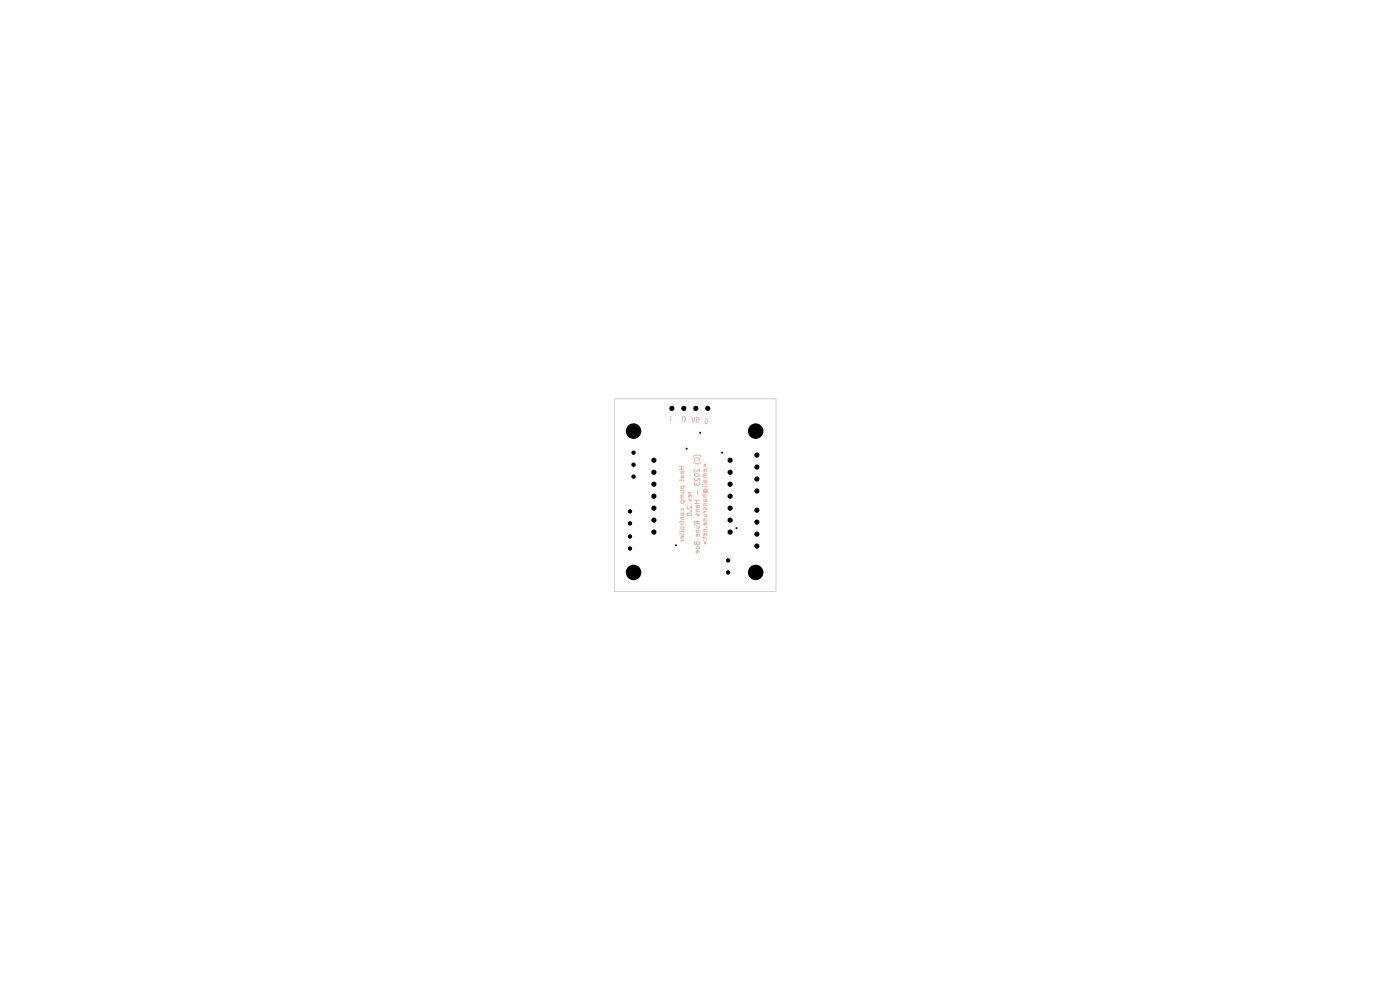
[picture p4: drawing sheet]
<svg xmlns="http://www.w3.org/2000/svg" width="297mm" height="210mm" viewBox="0 0 297 210" stroke-linecap="round" stroke-linejoin="round" font-family="sans-serif">
<g fill="none" stroke="#e8b2a7" stroke-width=".21">
<path d="M142.3 88.3v1M144.1 99h1M144.1 99.6h1M144.6 99v.6M144.7 88.5l.5-.2a.6 .6 0 0 1 0 1l-.5-.1zM146.8 88.6l.3 1 .3-1M147.2 96.8l.4-.3h.7l.4 .3M147.2 98.1a1.02 1.02 0 0 0 1.5 0M147.4 97.7v-.4l.2-.2h.5l.2 .2 .1 .3-.2 .1M147.4 99.6v.4l.4 .1 .6-.6v.6M147.8 88.6h.4l.1 .5-.5-.1-.1 .4 .2 .2 .4-.1M149.3 99.2l.3-.8 .2 .8"/>
<path d="M149.6 88.9l.2-.1 .3 .3v.5l-.3 .2h-.2v-.4h.1M149.6 99.6l-.1 .5-.2-.1 .1-.4h.4l.2 .2-.1 .2M144.1 101.9h1v.1M144.1 110.7h1v.1M144.1 112.7h.9l.1 .2M144.1 113.3l1 .1M144.5 100.9l.1 .5h.5v-.5h-.2l-.3 .5M144.5 104.1h.5v.4M144.5 108.4l.1-.4h.4l.1 .4M144.5 108.9l.5-.1 .1 .4h-.6zM144.5 111.9h.6v.3l-.5 .1zM144.5 101.7v.3"/>
<path d="M144.5 110.5v.3M144.5 104.5h.6M144.5 105h.6M144.5 109.7h.6M144.5 111.2h.6M144.5 114.7h.6M144.6 105v.4h.5M144.6 105.4v.4h.5M144.6 109.7v.5h.5M144.6 111.2l-.1 .3M144.6 114.7l-.1 .2M144.8 100l-.2 .5-.1-.1 .1-.4h.4l.1 .4"/>
<path d="M144.8 113.7l-.2 .5-.1-.1 .1-.4h.4l.1 .4M145.1 103.1v.5h-.6v-.5h.9M145.1 106.3l-.1 .5-.5-.1v-.4h.9M145.7 109a.52 .52 0 0 1 .6-.2 .52 .52 0 0 1 .4 .4 .52 .52 0 0 1-.6 .2 .52 .52 0 0 1-.4-.4zM145.8 107.4v.6h.4l.5-.6v.6M146.1 105.8l.6 .3-.6 .2M146.1 104.5h.6M146.3 104.5l-.2 .2M146.4 105l-.1 .5-.2-.1 .1-.4h.4l.1 .4M146.6 108.4h.1M147.4 100.7l.1-.2h.6l.3 .3a.53 .53 0 0 1-.6 .3 .53 .53 0 0 1-.4-.4zM147.4 102.4v.6l.3-.4 .1 .4h.4l.2-.2v-.3l-.2-.1"/>
<path d="M147.4 106.2h1M147.4 106.8h1M147.4 101.4v.6h.1l.9-.6v.6M147.7 107.2v.4h.7M147.7 111.6h.6l.1 .3-.2 .1M147.7 116h.5l.2 .2-.2 .2M147.7 108.1h.7M147.7 112h.7M147.7 112.5h.7M147.7 116.4h.7M147.8 108.1v.5h.6M147.8 112.5v.5h.6"/>
<path d="M147.8 115v.4l-.3 .2-.1-.2v-.4h1v.4l-.2 .2h-.3l-.1-.3M147.8 106.2v.6M147.9 107.6l.1-.4 .4 .1-.1 .3M147.9 110.6v.4l-.2 .2-.3-.1v-.5h1M147.9 110.8l.5 .4M147.9 104.2v.7M148 113.4l-.1 .4h-.2v-.4h.6v.4M148 116.9l-.1 .5-.2-.1 .1-.4h.4l.2 .1-.1 .3M148.3 109l.1 .2-.2 .2-.3-.4-.2 .1v.2M149 102.7h.1M149 103.2h.9l.1 .2M149 114.1h.8l.2 .2"/>
<path d="M149 105h1M149.3 101.9l.1 .4h.6M149.3 105.9l.1 .5h.6M149.3 109.1h.5l.2 .2-.2 .3M149.3 114.7l.3 .7 .2-.7M149.3 100.5h.7M149.3 102.7h.7M149.3 106.9h.7M149.3 108.6h.7M149.3 109.6h.7M149.3 110.1h.7M149.3 112.3h.7"/>
<path d="M149.3 113.9v.4M149.4 100.5v.4h.6M149.4 100.9v.5h.6M149.4 104.3h.3l.1 .2-.4 .1-.3-.4 .3-.5h.4l.3 .3-.1 .5M149.4 105l-.1 .4h.7M149.4 106.9v.4h.6M149.4 110.1v.4h.6M149.4 112.3l-.1 .4h.7M149.5 102.3l.2-.5 .3 .2-.1 .3M149.5 104.3l-.1-.3 .2-.1 .2 .1-.1 .3M149.5 106.4l.2-.6 .3 .2-.1 .4M149.5 108.6l-.2 .2"/>
<path d="M149.6 110.9l-.1 .5h-.2l.1-.5h.4l.2 .2-.1 .3M149.6 113.1l-.1 .5h-.2l.1-.5h.4l.2 .2-.1 .3M149.8 111.9h.2M149.9 107.7l.1 .3-.2 .1-.2-.4h-.3v.3"/>
</g>
<path d="M130.3 84.6h34.3v40.9h-34.3z" fill="none" stroke="#d0d2cd" stroke-width=".21"/>
<g fill="#000">
<path d="M145.6 95l.3 .2-.1 .2-.3-.2zM148.4 91.6l.4 .2-.2 .2-.3-.2zM153.1 95.8l.3 .2-.1 .2-.3-.2zM143.3 115.5l.3 .2-.1 .2-.3-.2zM156.1 111.8l.4 .2-.2 .2-.3-.2z"/>
<circle cx="134.4" cy="91.5" r="1.65"/>
<circle cx="134.4" cy="98.6" r=".47"/>
<circle cx="134.4" cy="96" r=".47"/>
<circle cx="138.7" cy="97.6" r=".55"/>
<circle cx="142.5" cy="86.6" r=".55"/>
<circle cx="145.1" cy="86.6" r=".55"/>
<circle cx="147.6" cy="86.6" r=".55"/>
<circle cx="150.1" cy="86.6" r=".55"/>
<circle cx="154.9" cy="97.6" r=".55"/>
<circle cx="160.3" cy="91.5" r="1.65"/>
<circle cx="160.6" cy="96.5" r=".55"/>
<circle cx="160.6" cy="99.1" r=".55"/>
<circle cx="133.6" cy="113.8" r=".47"/>
<circle cx="133.6" cy="111" r=".47"/>
<circle cx="133.6" cy="108.5" r=".47"/>
<circle cx="133.6" cy="116.3" r=".47"/>
<circle cx="134.4" cy="101.1" r=".47"/>
<circle cx="138.7" cy="105.3" r=".55"/>
<circle cx="138.7" cy="107.8" r=".55"/>
<circle cx="138.7" cy="112.9" r=".55"/>
<circle cx="138.7" cy="100.2" r=".55"/>
<circle cx="138.7" cy="102.7" r=".55"/>
<circle cx="138.7" cy="110.3" r=".55"/>
<circle cx="154.5" cy="118.9" r=".47"/>
<circle cx="154.9" cy="105.3" r=".55"/>
<circle cx="154.9" cy="100.2" r=".55"/>
<circle cx="154.9" cy="112.9" r=".55"/>
<circle cx="154.9" cy="107.8" r=".55"/>
<circle cx="154.9" cy="102.7" r=".55"/>
<circle cx="154.9" cy="110.3" r=".55"/>
<circle cx="160.6" cy="115.8" r=".55"/>
<circle cx="160.6" cy="104.2" r=".55"/>
<circle cx="160.6" cy="110.8" r=".55"/>
<circle cx="160.6" cy="113.3" r=".55"/>
<circle cx="160.6" cy="108.2" r=".55"/>
<circle cx="160.6" cy="101.6" r=".55"/>
<circle cx="134.4" cy="121.4" r="1.65"/>
<circle cx="154.5" cy="121.4" r=".47"/>
<circle cx="160.3" cy="121.4" r="1.65"/>
</g>
</svg>
